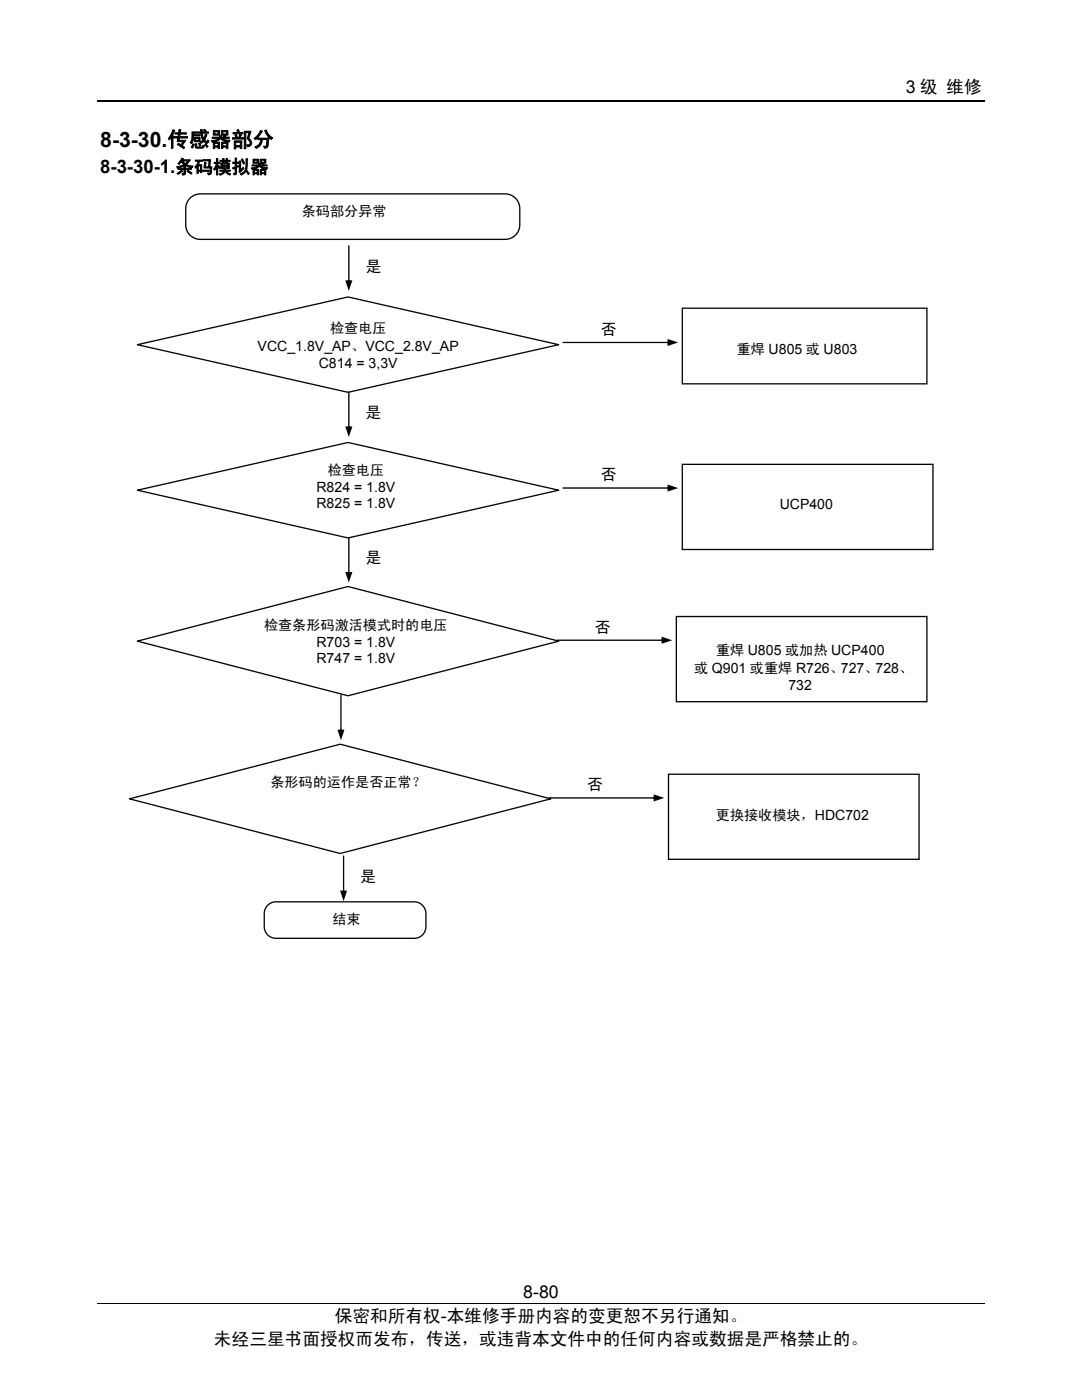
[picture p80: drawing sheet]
<svg xmlns="http://www.w3.org/2000/svg" width="216mm" height="279mm" viewBox="0 0 216 279" stroke-linecap="round" stroke-linejoin="round" font-family="sans-serif">
<defs><g id="words">
<text font-size="4.2" x="20" y="29.3">8-3-30.传感器部分</text>
<text font-size="3.7" x="20" y="34.6">8-3-30-1.条码模拟器</text>
<g font-size="3.5">
<text x="180.7" y="18.6">3 级 维修</text>
<text x="66.8" y="263.8">保密和所有权-本维修手册内容的变更恕不另行通知。</text>
<text x="104.4" y="259">8-80</text>
<text x="42.7" y="268.4">未经三星书面授权而发布，传送，或违背本文件中的任何内容或数据是严格禁止的。</text>
</g>
<g font-size="3.2">
<text x="72.9" y="54.2">是</text>
<text x="119.9" y="66.8">否</text>
<text x="72.9" y="83.4">是</text>
<text x="119.9" y="95.9">否</text>
<text x="72.9" y="112.4">是</text>
<text x="118.7" y="126.3">否</text>
<text x="117.1" y="157.7">否</text>
<text x="71.9" y="176">是</text>
</g>
<g font-size="2.8">
<text x="60.2" y="43.1">条码部分异常</text>
<text x="51.4" y="70">VCC_1.8V_AP、VCC_2.8V_AP</text>
<text x="65.8" y="66.4">检查电压</text>
<text x="147" y="70.7">重焊 U805 或 U803</text>
<text x="63.6" y="73.4">C814 = 3,3V</text>
<text x="65.4" y="94.8">检查电压</text>
<text x="63.1" y="98.3">R824 = 1.8V</text>
<text x="63.1" y="101.5">R825 = 1.8V</text>
<text x="155.6" y="101.6">UCP400</text>
<text x="52.7" y="125.7">检查条形码激活模式时的电压</text>
<text x="63.1" y="129.1">R703 = 1.8V</text>
<text x="142.9" y="130.7">重焊 U805 或加热 UCP400</text>
<text x="63.1" y="132.4">R747 = 1.8V</text>
<text x="138.5" y="134.3">或 Q901 或重焊 R726、727、728、</text>
<text x="157.3" y="137.8">732</text>
<text x="54" y="157.2">条形码的运作是否正常？</text>
<text x="142.9" y="163.7">更换接收模块，HDC702</text>
<text x="66.4" y="184.5">结束</text>
</g>
</g></defs>
<path d="M19.5 20.1h177" fill="none" stroke="#000" stroke-width=".25"/>
<path d="M19.5 260.2h177" fill="none" stroke="#000" stroke-width=".2"/>
<path d="M38.1 39.3l1.2-.5 .7-.1h60.8a2.93 2.93 0 0 1 2.9 2.9v3.3a2.91 2.91 0 0 1-2.9 2.9h-60.8a2.89 2.89 0 0 1-2.9-2.9v-3.3a2.93 2.93 0 0 1 1-2.3zM27.4 68.8l42-9.5 42.1 9.5-42.1 9.5z" fill="none" stroke="#040503" stroke-width=".26"/>
<path d="M112.3 68.3l21.3-.1 .1 .1-.1 .2h-21.2zM133.2 67.6l2.1 .7-2.1 .7z" fill="#040503"/>
<path d="M136.1 61.5h48.9v15.1h-48.9z" fill="none" stroke="#040503" stroke-width=".26"/>
<path d="M69.5 49l.2 .1v7.2l-.1 .1-.1-.1zM68.9 55.9h1.4l-.7 2.2z" fill="#040503"/>
<path d="M53.6 180.5l.9-.5h.6h27.6a2.34 2.34 0 0 1 2.3 2.3v2.6a2.32 2.32 0 0 1-2.3 2.4h-27.6a2.32 2.32 0 0 1-2.4-2.4v-2.6a2.36 2.36 0 0 1 .9-1.8z" fill="none" stroke="#040503" stroke-width=".26"/>
<path d="M69.5 78.1l.2 .1v7.2l-.1 .2-.1-.2zM68.9 85.1h1.4l-.7 2.1z" fill="#040503"/>
<path d="M27.4 97.8l42-9.5 42.1 9.5-42.1 9.6z" fill="none" stroke="#040503" stroke-width=".26"/>
<path d="M112.3 97.3h21.3l.1 .1-.1 .1h-21.2zM133.2 96.7l2.1 .7-2.1 .7z" fill="#040503"/>
<path d="M136.1 92.7h50.1v17h-50.1z" fill="none" stroke="#040503" stroke-width=".26"/>
<path d="M69.5 107.2l.2 .1v7.2l-.1 .1-.1-.1zM68.9 114.2h1.4l-.7 2.1z" fill="#040503"/>
<path d="M27.4 128l42-10.9 42.1 10.9-42.1 10.9z" fill="none" stroke="#040503" stroke-width=".26"/>
<path d="M111.1 127.7l21.3-.1 .1 .2-.1 .1h-21.2zM132 127.1l2.1 .7-2.1 .7z" fill="#040503"/>
<path d="M135 123h50v17h-50z" fill="none" stroke="#040503" stroke-width=".26"/>
<g fill="#040503">
<path d="M68.5 170.8l.2 .1v7.2l-.1 .1-.2-.1zM67.9 177.7h1.4l-.7 2.2z"/>
<path d="M67.9 138.7h.3v7.3l-.2 .1-.1-.1zM67.3 145.6h1.4l-.7 2.1z"/>
</g>
<path d="M25.8 159.4l42.1-10.9 42 10.9-42 10.9z" fill="none" stroke="#040503" stroke-width=".26"/>
<path d="M109.5 159.2l21.3-.1 .1 .1-.1 .2h-21.2zM130.4 158.5l2.1 .7-2.1 .8z" fill="#040503"/>
<path d="M133.4 154.5h50v17h-50z" fill="none" stroke="#040503" stroke-width=".26"/>
<use href="#words"/>
</svg>
